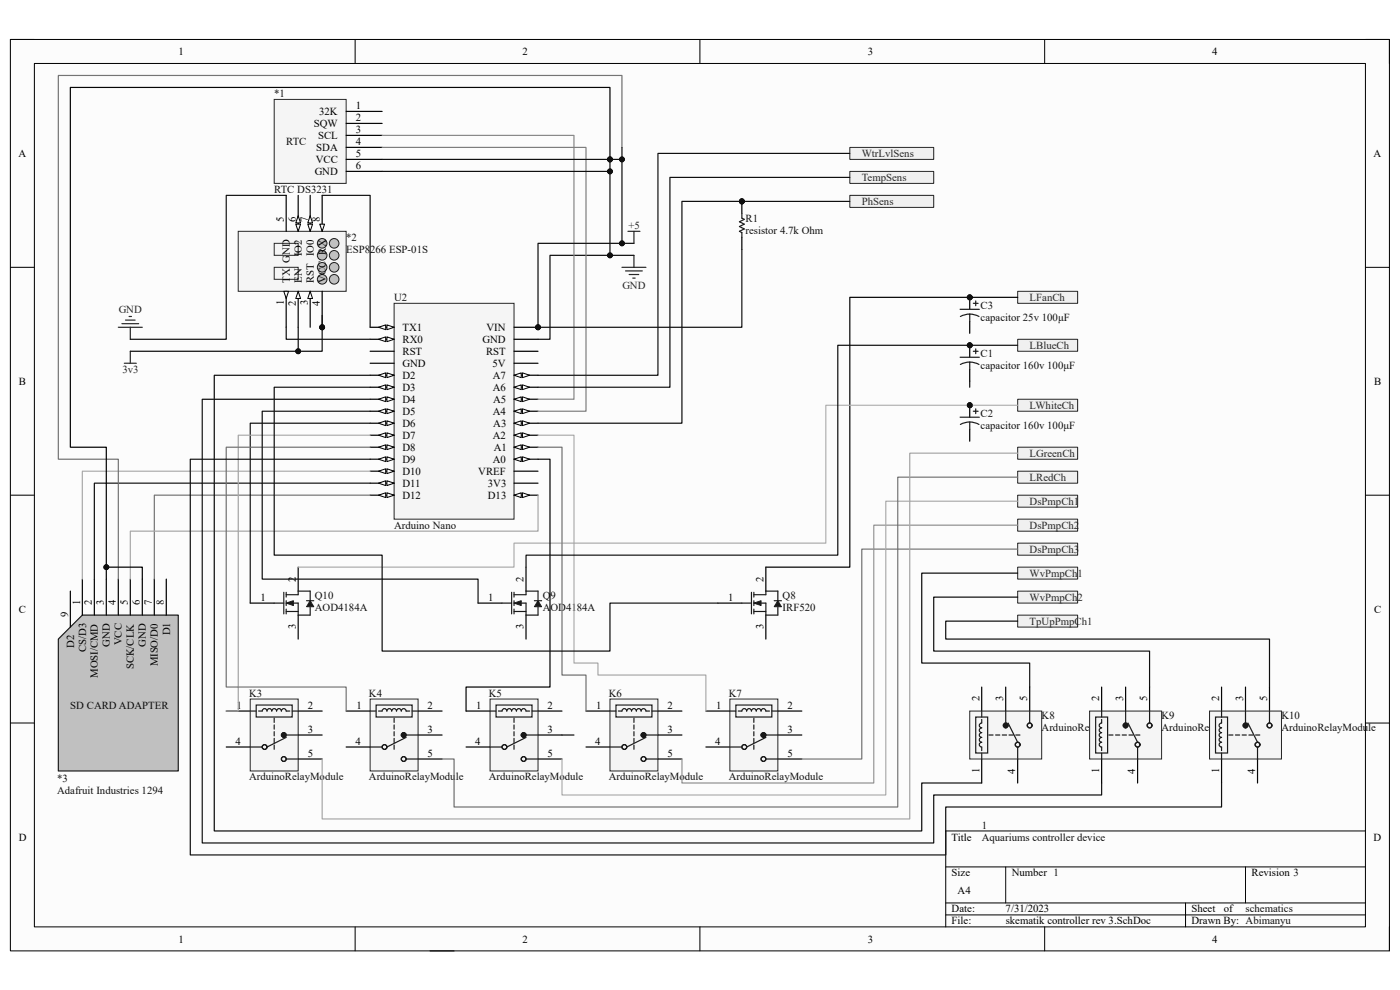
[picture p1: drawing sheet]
<svg xmlns="http://www.w3.org/2000/svg" width="297mm" height="210mm" viewBox="0 0 297 210" stroke-linecap="round" stroke-linejoin="round" font-family="sans-serif">
<defs><g id="words">
<g font-size="2.3">
<text x="37.9" y="11.7">1</text>
<text x="110.9" y="11.7">2</text>
<text x="184.1" y="11.7">3</text>
<text x="257.1" y="11.7">4</text>
<text x="75.5" y="23.1">1</text>
<text x="66.5" y="26.9">SQW</text>
<text x="67.5" y="29.5">SCL</text>
<text x="67.7" y="24.4">32K</text>
<text x="75.5" y="25.7">2</text>
<text x="75.5" y="28.2">3</text>
<text x="3.9" y="33.3">A</text>
<text x="67" y="34.6">VCC</text>
<text x="67.1" y="32">SDA</text>
<text x="75.5" y="30.7">4</text>
<text x="75.5" y="33.3">5</text>
<text x="75.5" y="35.9">6</text>
<text x="291.4" y="33.3">A</text>
<text x="66.8" y="37.1">GND</text>
<text x="60.2" y="47" transform="rotate(-90 60.2 47)">5</text>
<text x="62.8" y="47" transform="rotate(-90 62.8 47)">6</text>
<text x="65.3" y="47" transform="rotate(-90 65.3 47)">7</text>
<text x="67.9" y="47" transform="rotate(-90 67.9 47)">8</text>
<text x="61.5" y="55.8" transform="rotate(-90 61.5 55.8)">GND</text>
<text x="64" y="54.3" transform="rotate(-90 64 54.3)">IO2</text>
<text x="60.2" y="64.7" transform="rotate(-90 60.2 64.7)">1</text>
<text x="61.5" y="60" transform="rotate(-90 61.5 60)">TX</text>
<text x="62.8" y="64.9" transform="rotate(-90 62.8 64.9)">2</text>
<text x="64" y="60" transform="rotate(-90 64 60)">EN</text>
<text x="65.3" y="64.8" transform="rotate(-90 65.3 64.8)">3</text>
<text x="66.6" y="60" transform="rotate(-90 66.6 60)">RST IO0</text>
<text x="67.9" y="64.9" transform="rotate(-90 67.9 64.9)">4</text>
<text x="69.1" y="60" transform="rotate(-90 69.1 60)">VCC RX</text>
<text x="85.4" y="70.2">TX1</text>
<text x="103.2" y="70.2">VIN</text>
<text x="85.4" y="72.7">RX0</text>
<text x="85.4" y="75.3">RST</text>
<text x="85.4" y="77.8">GND</text>
<text x="102.4" y="72.7">GND</text>
<text x="103.1" y="75.3">RST</text>
<text x="104.5" y="77.8">5V</text>
<text x="4" y="81.6">B</text>
<text x="85.4" y="80.3">D2</text>
<text x="85.4" y="82.9">D3</text>
<text x="104.6" y="82.9">A6</text>
<text x="104.6" y="80.3">A7</text>
<text x="291.5" y="81.6">B</text>
<text x="85.4" y="85.4">D4</text>
<text x="85.4" y="88">D5</text>
<text x="104.5" y="88">A4</text>
<text x="104.6" y="85.4">A5</text>
<text x="85.4" y="90.6">D6</text>
<text x="85.4" y="93.1">D7</text>
<text x="85.4" y="95.6">D8</text>
<text x="104.6" y="93.1">A2</text>
<text x="104.6" y="90.6">A3</text>
<text x="104.7" y="95.6">A1</text>
<text x="85.4" y="98.2">D9</text>
<text x="85.4" y="100.7">D10</text>
<text x="101.5" y="100.7">VREF</text>
<text x="104.6" y="98.2">A0</text>
<text x="85.4" y="103.3">D11</text>
<text x="85.4" y="105.8">D12</text>
<text x="103.5" y="105.8">D13</text>
<text x="103.5" y="103.3">3V3</text>
<text x="62.8" y="123.4" transform="rotate(-90 62.8 123.4)">2</text>
<text x="111.1" y="123.4" transform="rotate(-90 111.1 123.4)">2</text>
<text x="162" y="123.4" transform="rotate(-90 162 123.4)">2</text>
<text x="4" y="130">C</text>
<text x="14.4" y="131" transform="rotate(-90 14.4 131)">9</text>
<text x="17" y="128.4" transform="rotate(-90 17 128.4)">1</text>
<text x="19.5" y="128.4" transform="rotate(-90 19.5 128.4)">2</text>
<text x="22.1" y="128.4" transform="rotate(-90 22.1 128.4)">3</text>
<text x="24.6" y="128.4" transform="rotate(-90 24.6 128.4)">4</text>
<text x="27.1" y="128.4" transform="rotate(-90 27.1 128.4)">5</text>
<text x="29.7" y="128.4" transform="rotate(-90 29.7 128.4)">6</text>
<text x="32.2" y="128.4" transform="rotate(-90 32.2 128.4)">7</text>
<text x="34.8" y="128.4" transform="rotate(-90 34.8 128.4)">8</text>
<text x="55.2" y="127.4">1</text>
<text x="103.6" y="127.4">1</text>
<text x="154.5" y="127.4">1</text>
<text x="291.5" y="130">C</text>
<text x="15.7" y="137.5" transform="rotate(-90 15.7 137.5)">D2</text>
<text x="23.3" y="137.2" transform="rotate(-90 23.3 137.2)">GND</text>
<text x="25.9" y="136.9" transform="rotate(-90 25.9 136.9)">VCC</text>
<text x="30.9" y="137.2" transform="rotate(-90 30.9 137.2)">GND</text>
<text x="36.1" y="134.8" transform="rotate(-90 36.1 134.8)">D1</text>
<text x="62.8" y="133.5" transform="rotate(-90 62.8 133.5)">3</text>
<text x="111.1" y="133.5" transform="rotate(-90 111.1 133.5)">3</text>
<text x="162" y="133.5" transform="rotate(-90 162 133.5)">3</text>
<text x="18.2" y="138.3" transform="rotate(-90 18.2 138.3)">CS/D3</text>
<text x="20.8" y="143.8" transform="rotate(-90 20.8 143.8)">MOSI/CMD</text>
<text x="28.4" y="142" transform="rotate(-90 28.4 142)">SCK/CLK</text>
<text x="33.5" y="141.4" transform="rotate(-90 33.5 141.4)">MISO/D0</text>
<text x="207.8" y="148.8" transform="rotate(-90 207.8 148.8)">2</text>
<text x="212.9" y="148.8" transform="rotate(-90 212.9 148.8)">3</text>
<text x="217.9" y="148.8" transform="rotate(-90 217.9 148.8)">5</text>
<text x="233.2" y="148.8" transform="rotate(-90 233.2 148.8)">2</text>
<text x="238.3" y="148.8" transform="rotate(-90 238.3 148.8)">3</text>
<text x="243.4" y="148.8" transform="rotate(-90 243.4 148.8)">5</text>
<text x="258.7" y="148.8" transform="rotate(-90 258.7 148.8)">2</text>
<text x="263.7" y="148.8" transform="rotate(-90 263.7 148.8)">3</text>
<text x="268.8" y="148.8" transform="rotate(-90 268.8 148.8)">5</text>
<text x="50.2" y="150.3">1</text>
<text x="65.3" y="150.3">2</text>
<text x="65.3" y="155.4">3</text>
<text x="75.6" y="150.3">1</text>
<text x="90.7" y="150.3">2</text>
<text x="90.7" y="155.4">3</text>
<text x="101" y="150.3">1</text>
<text x="116.2" y="150.3">2</text>
<text x="116.2" y="155.4">3</text>
<text x="126.5" y="150.3">1</text>
<text x="141.6" y="150.3">2</text>
<text x="141.6" y="155.4">3</text>
<text x="151.9" y="150.3">1</text>
<text x="167" y="150.3">2</text>
<text x="167" y="155.4">3</text>
<text x="50" y="157.9">4</text>
<text x="65.3" y="160.5">5</text>
<text x="75.4" y="157.9">4</text>
<text x="90.7" y="160.5">5</text>
<text x="100.8" y="157.9">4</text>
<text x="116.2" y="160.5">5</text>
<text x="126.3" y="157.9">4</text>
<text x="141.6" y="160.5">5</text>
<text x="151.7" y="157.9">4</text>
<text x="167" y="160.5">5</text>
<text x="207.8" y="163.9" transform="rotate(-90 207.8 163.9)">1</text>
<text x="215.4" y="164.1" transform="rotate(-90 215.4 164.1)">4</text>
<text x="233.2" y="163.9" transform="rotate(-90 233.2 163.9)">1</text>
<text x="240.8" y="164.1" transform="rotate(-90 240.8 164.1)">4</text>
<text x="258.7" y="163.9" transform="rotate(-90 258.7 163.9)">1</text>
<text x="266.3" y="164.1" transform="rotate(-90 266.3 164.1)">4</text>
<text x="4" y="178.3">D</text>
<text x="201.9" y="178.3">Title</text>
<text x="291.4" y="178.3">D</text>
<text x="201.9" y="185.9">Size</text>
<text x="214.6" y="185.9">Number 1</text>
<text x="265.5" y="185.9">Revision 3</text>
<text x="203.2" y="189.7">A4</text>
<text x="201.9" y="193.5">Date:</text>
<text x="201.9" y="196.1">File:</text>
<text x="213.3" y="193.5">7/31/2023</text>
<text x="213.4" y="196.1">skematik controller rev 3.SchDoc</text>
<text x="252.8" y="196.1">Drawn By: Abimanyu</text>
<text x="252.8" y="193.5">Sheet</text>
<text x="259.6" y="193.5">of</text>
<text x="37.9" y="199.9">1</text>
<text x="110.9" y="199.9">2</text>
<text x="184.1" y="199.9">3</text>
<text x="257.1" y="199.9">4</text>
</g>
<g font-size="2.3" fill="#0e0e0e">
<text x="58.2" y="20.6">*1</text>
<text x="60.7" y="30.7">RTC</text>
<text x="58.2" y="40.9">RTC DS3231</text>
<text x="158.2" y="47">R1</text>
<text x="73.4" y="51.1">*2</text>
<text x="73.4" y="53.6">ESP8266 ESP-01S</text>
<text x="158.2" y="49.6">resistor 4.7k Ohm</text>
<text x="83.6" y="63.8">U2</text>
<text x="208" y="65.6">C3</text>
<text x="208" y="68.2">capacitor 25v 100μF</text>
<text x="208" y="75.8">C1</text>
<text x="208" y="78.3">capacitor 160v 100μF</text>
<text x="208" y="88.5">C2</text>
<text x="208" y="91.1">capacitor 160v 100μF</text>
<text x="83.6" y="112.1">Arduino Nano</text>
<text x="66.8" y="127.2">Q10</text>
<text x="66.8" y="129.7">AOD4184A</text>
<text x="115.1" y="127.2">Q9</text>
<text x="115.1" y="129.7">AOD4184A</text>
<text x="166" y="127.2">Q8</text>
<text x="166" y="129.7">IRF520</text>
<text x="52.8" y="147.8">K3</text>
<text x="78.3" y="147.8">K4</text>
<text x="103.7" y="147.8">K5</text>
<text x="129.2" y="147.8">K6</text>
<text x="154.6" y="147.8">K7</text>
<text x="14.9" y="150.3">SD CARD ADAPTER</text>
<text x="221" y="152.6">K8</text>
<text x="221" y="155.2">ArduinoRelayModule</text>
<text x="246.4" y="152.6">K9</text>
<text x="246.4" y="155.2">ArduinoRelayModule</text>
<text x="271.9" y="152.6">K10</text>
<text x="271.9" y="155.2">ArduinoRelayModule</text>
<text x="12.1" y="165.8">*3</text>
<text x="52.8" y="165.6">ArduinoRelayModule</text>
<text x="78.3" y="165.6">ArduinoRelayModule</text>
<text x="103.7" y="165.6">ArduinoRelayModule</text>
<text x="129.2" y="165.6">ArduinoRelayModule</text>
<text x="154.6" y="165.6">ArduinoRelayModule</text>
<text x="12.1" y="168.4">Adafruit Industries 1294</text>
<text x="208.3" y="175.8">1</text>
<text x="208.3" y="178.3">Aquariums controller device</text>
<text x="264.2" y="193.5">schematics</text>
</g>
<g font-size="2.3" fill="#262626">
<text x="182.8" y="33.3">WtrLvlSens</text>
<text x="182.8" y="38.4">TempSens</text>
<text x="182.8" y="43.5">PhSens</text>
<text x="133.3" y="48.6">+5</text>
<text x="132" y="61.3">GND</text>
<text x="218.4" y="63.8">LFanCh</text>
<text x="25.2" y="66.4">GND</text>
<text x="218.4" y="74">LBlueCh</text>
<text x="26" y="79.1">3v3</text>
<text x="218.4" y="86.7">LWhiteCh</text>
<text x="218.4" y="102">LRedCh</text>
<text x="218.4" y="96.9">LGreenCh</text>
<text x="218.4" y="107.1">DsPmpCh1</text>
<text x="218.4" y="112.1">DsPmpCh2</text>
<text x="218.4" y="117.3">DsPmpCh3</text>
<text x="218.4" y="122.3">WvPmpCh1</text>
<text x="218.4" y="127.4">WvPmpCh2</text>
<text x="218.4" y="132.5">TpUpPmpCh1</text>
</g>
</g></defs>
<path d="M2.2 8.4h292.6v193.3h-292.6z" fill-rule="evenodd" fill="#fcfcfc"/>
<path d="M2.2 8.4h292.6v193.3h-292.6z" fill="none" stroke="#000" stroke-width=".21"/>
<path d="M7.3 13.5h282.4v183.1h-282.4z" fill-rule="evenodd" fill="#fcfcfc"/>
<g fill="none" stroke="#000" stroke-width=".21">
<path d="M2.2 8.4h5.1M7.3 13.5h282.4v183.1h-282.4zM75.3 8.4v5.1M148.5 8.4v5.1M221.6 8.4v5.1M289.7 8.4h5.1v5.1M2.2 56.7h5.1M289.7 56.7h5.1M2.2 105h5.1M289.7 105.1h5.1M2.2 153.4h5.1M289.7 153.4h5.1"/>
<path d="M289.7 176.3h-89.1v20.3M75.3 196.6v5.1M148.5 196.6v5.1M200.6 183.9h89.1M200.6 191.5h89.1M200.6 194.1h89.1M213.4 183.9v7.6M221.6 196.6v5.1M251.5 191.5v5.1M264.2 183.9v7.6M294.8 196.6v5.1"/>
</g>
<circle cx="114.1" cy="69.4" r=".51" fill="#0e0e0e"/>
<circle cx="114.1" cy="69.4" r=".51" fill="none" stroke="#0e0e0e" stroke-width=".21"/>
<path d="M83.6 64.3h25.5v45.8h-25.5z" fill-rule="evenodd" fill="#f5f5f5"/>
<path d="M83.6 64.3h25.5v45.8h-25.5z" fill="none" stroke="#262626" stroke-width=".21"/>
<path d="M78.5 69.4h5.1" fill="none" stroke="#000" stroke-width=".25"/>
<path d="M82.1 68.9l1.5 .5-1.5 .5z" fill="#fbfbfb"/>
<path d="M82.1 68.9l1.5 .5-1.5 .5z" fill="none" stroke="#000" stroke-width=".21"/>
<path d="M80.3 69.4l1.5-.5v1z" fill="#fbfbfb"/>
<path d="M80.3 69.4l1.5-.5v1z" fill="none" stroke="#000" stroke-width=".21"/>
<path d="M78.5 72h5.1" fill="none" stroke="#000" stroke-width=".25"/>
<path d="M82.1 71.5l1.5 .5-1.5 .5z" fill="#fbfbfb"/>
<path d="M82.1 71.5l1.5 .5-1.5 .5z" fill="none" stroke="#000" stroke-width=".21"/>
<path d="M80.3 72l1.5-.5v1z" fill="#fbfbfb"/>
<path d="M80.3 72l1.5-.5v1z" fill="none" stroke="#000" stroke-width=".21"/>
<path d="M78.5 74.5h5.1M78.5 77.1h5.1M78.5 79.6h5.1" fill="none" stroke="#000" stroke-width=".25"/>
<path d="M82.1 79.1l1.5 .5-1.5 .5z" fill="#fbfbfb"/>
<path d="M82.1 79.1l1.5 .5-1.5 .5z" fill="none" stroke="#000" stroke-width=".21"/>
<path d="M80.3 79.6l1.5-.5v1z" fill="#fbfbfb"/>
<path d="M80.3 79.6l1.5-.5v1z" fill="none" stroke="#000" stroke-width=".21"/>
<path d="M78.5 82.1h5.1" fill="none" stroke="#000" stroke-width=".25"/>
<path d="M82.1 81.6l1.5 .5-1.5 .6z" fill="#fbfbfb"/>
<path d="M82.1 81.6l1.5 .5-1.5 .6z" fill="none" stroke="#000" stroke-width=".21"/>
<path d="M80.3 82.1l1.5-.5v1.1z" fill="#fbfbfb"/>
<path d="M80.3 82.1l1.5-.5v1.1z" fill="none" stroke="#000" stroke-width=".21"/>
<path d="M78.5 84.7h5.1" fill="none" stroke="#000" stroke-width=".25"/>
<path d="M82.1 84.2l1.5 .5-1.5 .5z" fill="#fbfbfb"/>
<path d="M82.1 84.2l1.5 .5-1.5 .5z" fill="none" stroke="#000" stroke-width=".21"/>
<path d="M80.3 84.7l1.5-.5v1z" fill="#fbfbfb"/>
<path d="M80.3 84.7l1.5-.5v1z" fill="none" stroke="#000" stroke-width=".21"/>
<path d="M78.5 87.2h5.1" fill="none" stroke="#000" stroke-width=".25"/>
<path d="M82.1 86.7l1.5 .5-1.5 .5z" fill="#fbfbfb"/>
<path d="M82.1 86.7l1.5 .5-1.5 .5z" fill="none" stroke="#000" stroke-width=".21"/>
<path d="M80.3 87.2l1.5-.5v1z" fill="#fbfbfb"/>
<path d="M80.3 87.2l1.5-.5v1z" fill="none" stroke="#000" stroke-width=".21"/>
<path d="M78.5 89.8h5.1" fill="none" stroke="#000" stroke-width=".25"/>
<path d="M82.1 89.3l1.5 .5-1.5 .5z" fill="#fbfbfb"/>
<path d="M82.1 89.3l1.5 .5-1.5 .5z" fill="none" stroke="#000" stroke-width=".21"/>
<path d="M80.3 89.8l1.5-.5v1z" fill="#fbfbfb"/>
<path d="M80.3 89.8l1.5-.5v1z" fill="none" stroke="#000" stroke-width=".21"/>
<path d="M78.5 92.3h5.1" fill="none" stroke="#000" stroke-width=".25"/>
<path d="M82.1 91.8l1.5 .5-1.5 .5z" fill="#fbfbfb"/>
<path d="M82.1 91.8l1.5 .5-1.5 .5z" fill="none" stroke="#000" stroke-width=".21"/>
<path d="M80.3 92.3l1.5-.5v1z" fill="#fbfbfb"/>
<path d="M80.3 92.3l1.5-.5v1z" fill="none" stroke="#000" stroke-width=".21"/>
<path d="M78.5 94.9h5.1" fill="none" stroke="#000" stroke-width=".25"/>
<path d="M82.1 94.4l1.5 .5-1.5 .5z" fill="#fbfbfb"/>
<path d="M82.1 94.4l1.5 .5-1.5 .5z" fill="none" stroke="#000" stroke-width=".21"/>
<path d="M80.3 94.9l1.5-.5v1z" fill="#fbfbfb"/>
<path d="M80.3 94.9l1.5-.5v1z" fill="none" stroke="#000" stroke-width=".21"/>
<path d="M78.5 97.4h5.1" fill="none" stroke="#000" stroke-width=".25"/>
<path d="M82.1 96.9l1.5 .5-1.5 .5z" fill="#fbfbfb"/>
<path d="M82.1 96.9l1.5 .5-1.5 .5z" fill="none" stroke="#000" stroke-width=".21"/>
<path d="M80.3 97.4l1.5-.5v1z" fill="#fbfbfb"/>
<path d="M80.3 97.4l1.5-.5v1z" fill="none" stroke="#000" stroke-width=".21"/>
<path d="M78.5 100h5.1" fill="none" stroke="#000" stroke-width=".25"/>
<path d="M82.1 99.4l1.5 .6-1.5 .5z" fill="#fbfbfb"/>
<path d="M82.1 99.4l1.5 .6-1.5 .5z" fill="none" stroke="#000" stroke-width=".21"/>
<path d="M80.3 100l1.5-.6v1.1z" fill="#fbfbfb"/>
<path d="M80.3 100l1.5-.6v1.1z" fill="none" stroke="#000" stroke-width=".21"/>
<path d="M78.5 102.5h5.1" fill="none" stroke="#000" stroke-width=".25"/>
<path d="M82.1 102l1.5 .5-1.5 .5z" fill="#fbfbfb"/>
<path d="M82.1 102l1.5 .5-1.5 .5z" fill="none" stroke="#000" stroke-width=".21"/>
<path d="M80.3 102.5l1.5-.5v1z" fill="#fbfbfb"/>
<path d="M80.3 102.5l1.5-.5v1z" fill="none" stroke="#000" stroke-width=".21"/>
<path d="M78.5 105h5.1" fill="none" stroke="#000" stroke-width=".25"/>
<path d="M82.1 104.5l1.5 .5-1.5 .6z" fill="#fbfbfb"/>
<path d="M82.1 104.5l1.5 .5-1.5 .6z" fill="none" stroke="#000" stroke-width=".21"/>
<path d="M80.3 105l1.5-.5v1.1z" fill="#fbfbfb"/>
<path d="M80.3 105l1.5-.5v1.1z" fill="none" stroke="#000" stroke-width=".21"/>
<path d="M109.1 105h5" fill="none" stroke="#000" stroke-width=".25"/>
<path d="M109.1 105l1.5-.5v1.1z" fill="#fbfbfb"/>
<path d="M109.1 105l1.5-.5v1.1z" fill="none" stroke="#000" stroke-width=".21"/>
<path d="M110.8 104.5l1.6 .5-1.6 .6z" fill="#fbfbfb"/>
<path d="M110.8 104.5l1.6 .5-1.6 .6z" fill="none" stroke="#000" stroke-width=".21"/>
<path d="M109.1 100h5M109.1 97.4h5M109.1 102.5h5" fill="none" stroke="#000" stroke-width=".25"/>
<path d="M109.1 97.4l1.5-.5v1z" fill="#fbfbfb"/>
<path d="M109.1 97.4l1.5-.5v1z" fill="none" stroke="#000" stroke-width=".21"/>
<path d="M110.8 96.9l1.6 .5-1.6 .5z" fill="#fbfbfb"/>
<path d="M110.8 96.9l1.6 .5-1.6 .5z" fill="none" stroke="#000" stroke-width=".21"/>
<path d="M109.1 94.9h5" fill="none" stroke="#000" stroke-width=".25"/>
<path d="M109.1 94.9l1.5-.5v1z" fill="#fbfbfb"/>
<path d="M109.1 94.9l1.5-.5v1z" fill="none" stroke="#000" stroke-width=".21"/>
<path d="M110.8 94.4l1.6 .5-1.6 .5z" fill="#fbfbfb"/>
<path d="M110.8 94.4l1.6 .5-1.6 .5z" fill="none" stroke="#000" stroke-width=".21"/>
<path d="M109.1 92.3h5" fill="none" stroke="#000" stroke-width=".25"/>
<path d="M109.1 92.3l1.5-.5v1z" fill="#fbfbfb"/>
<path d="M109.1 92.3l1.5-.5v1z" fill="none" stroke="#000" stroke-width=".21"/>
<path d="M110.8 91.8l1.6 .5-1.6 .5z" fill="#fbfbfb"/>
<path d="M110.8 91.8l1.6 .5-1.6 .5z" fill="none" stroke="#000" stroke-width=".21"/>
<path d="M109.1 89.8h5" fill="none" stroke="#000" stroke-width=".25"/>
<path d="M109.1 89.8l1.5-.5v1z" fill="#fbfbfb"/>
<path d="M109.1 89.8l1.5-.5v1z" fill="none" stroke="#000" stroke-width=".21"/>
<path d="M110.8 89.3l1.6 .5-1.6 .5z" fill="#fbfbfb"/>
<path d="M110.8 89.3l1.6 .5-1.6 .5z" fill="none" stroke="#000" stroke-width=".21"/>
<path d="M109.1 87.2h5" fill="none" stroke="#000" stroke-width=".25"/>
<path d="M109.1 87.2l1.5-.5v1z" fill="#fbfbfb"/>
<path d="M109.1 87.2l1.5-.5v1z" fill="none" stroke="#000" stroke-width=".21"/>
<path d="M110.8 86.7l1.6 .5-1.6 .5z" fill="#fbfbfb"/>
<path d="M110.8 86.7l1.6 .5-1.6 .5z" fill="none" stroke="#000" stroke-width=".21"/>
<path d="M109.1 84.7h5" fill="none" stroke="#000" stroke-width=".25"/>
<path d="M109.1 84.7l1.5-.5v1z" fill="#fbfbfb"/>
<path d="M109.1 84.7l1.5-.5v1z" fill="none" stroke="#000" stroke-width=".21"/>
<path d="M110.8 84.2l1.6 .5-1.6 .5z" fill="#fbfbfb"/>
<path d="M110.8 84.2l1.6 .5-1.6 .5z" fill="none" stroke="#000" stroke-width=".21"/>
<path d="M109.1 82.1h5" fill="none" stroke="#000" stroke-width=".25"/>
<path d="M109.1 82.1l1.5-.5v1.1z" fill="#fbfbfb"/>
<path d="M109.1 82.1l1.5-.5v1.1z" fill="none" stroke="#000" stroke-width=".21"/>
<path d="M110.8 81.6l1.6 .5-1.6 .6z" fill="#fbfbfb"/>
<path d="M110.8 81.6l1.6 .5-1.6 .6z" fill="none" stroke="#000" stroke-width=".21"/>
<path d="M109.1 79.6h5" fill="none" stroke="#000" stroke-width=".25"/>
<path d="M109.1 79.6l1.5-.5v1z" fill="#fbfbfb"/>
<path d="M109.1 79.6l1.5-.5v1z" fill="none" stroke="#000" stroke-width=".21"/>
<path d="M110.8 79.1l1.6 .5-1.6 .5z" fill="#fbfbfb"/>
<path d="M110.8 79.1l1.6 .5-1.6 .5z" fill="none" stroke="#000" stroke-width=".21"/>
<path d="M109.1 77.1h5M109.1 74.5h5M109.1 72h5M109.1 69.4h5" fill="none" stroke="#000" stroke-width=".25"/>
<circle cx="114.1" cy="69.4" r=".51" fill="#0e0e0e"/>
<circle cx="114.1" cy="69.4" r=".51" fill="none" stroke="#0e0e0e" stroke-width=".21"/>
<circle cx="68.3" cy="69.4" r=".51" fill="#0e0e0e"/>
<circle cx="68.3" cy="69.4" r=".51" fill="none" stroke="#0e0e0e" stroke-width=".21"/>
<path d="M50.5 49.1h22.9v12.7h-22.9z" fill-rule="evenodd" fill="#f5f5f5"/>
<path d="M50.5 49.1h22.9v12.7h-22.9z" fill="none" stroke="#262626" stroke-width=".21"/>
<circle cx="70.9" cy="59.3" r="1.02" fill="#c0c0c0"/>
<circle cx="70.9" cy="59.3" r="1.02" fill="none" stroke="#1c1c1c" stroke-width=".21"/>
<circle cx="70.9" cy="56.7" r="1.02" fill="#c0c0c0"/>
<circle cx="70.9" cy="56.7" r="1.02" fill="none" stroke="#1c1c1c" stroke-width=".21"/>
<circle cx="70.9" cy="54.2" r="1.02" fill="#c0c0c0"/>
<circle cx="70.9" cy="54.2" r="1.02" fill="none" stroke="#1c1c1c" stroke-width=".21"/>
<circle cx="70.9" cy="51.6" r="1.02" fill="#c0c0c0"/>
<circle cx="70.9" cy="51.6" r="1.02" fill="none" stroke="#1c1c1c" stroke-width=".21"/>
<circle cx="68.3" cy="59.3" r="1.02" fill="#c0c0c0"/>
<circle cx="68.3" cy="59.3" r="1.02" fill="none" stroke="#1c1c1c" stroke-width=".21"/>
<circle cx="68.3" cy="56.7" r="1.02" fill="#c0c0c0"/>
<circle cx="68.3" cy="56.7" r="1.02" fill="none" stroke="#1c1c1c" stroke-width=".21"/>
<circle cx="68.3" cy="54.2" r="1.02" fill="#c0c0c0"/>
<circle cx="68.3" cy="54.2" r="1.02" fill="none" stroke="#1c1c1c" stroke-width=".21"/>
<circle cx="68.3" cy="51.6" r="1.02" fill="#c0c0c0"/>
<circle cx="68.3" cy="51.6" r="1.02" fill="none" stroke="#1c1c1c" stroke-width=".21"/>
<path d="M58.2 56.7h5.1v2.6h-5.1z" fill-rule="evenodd" fill="#f5f5f5"/>
<path d="M58.2 56.7h5.1v2.6h-5.1z" fill="none" stroke="#262626" stroke-width=".21"/>
<path d="M58.2 51.6h5.1v2.6h-5.1z" fill-rule="evenodd" fill="#f5f5f5"/>
<path d="M58.2 51.6h5.1v2.6h-5.1z" fill="none" stroke="#262626" stroke-width=".21"/>
<path d="M68.3 41.4v7.7" fill="none" stroke="#000" stroke-width=".25"/>
<path d="M67.8 47.5h1.1l-.6 1.6z" fill="#fbfbfb"/>
<path d="M67.8 47.5h1.1l-.6 1.6z" fill="none" stroke="#000" stroke-width=".21"/>
<path d="M65.8 61.8v7.6" fill="none" stroke="#000" stroke-width=".25"/>
<path d="M65.8 61.8l.5 1.5h-1z" fill="#fbfbfb"/>
<path d="M65.8 61.8l.5 1.5h-1z" fill="none" stroke="#000" stroke-width=".21"/>
<path d="M63.3 61.8v7.6" fill="none" stroke="#000" stroke-width=".25"/>
<path d="M63.3 61.8l.5 1.5h-1.1z" fill="#fbfbfb"/>
<path d="M63.3 61.8l.5 1.5h-1.1z" fill="none" stroke="#000" stroke-width=".21"/>
<path d="M60.7 61.8v7.6" fill="none" stroke="#000" stroke-width=".25"/>
<path d="M60.2 61.8h1l-.5 1.5z" fill="#fbfbfb"/>
<path d="M60.2 61.8h1l-.5 1.5z" fill="none" stroke="#000" stroke-width=".21"/>
<path d="M65.8 41.4v7.7" fill="none" stroke="#000" stroke-width=".25"/>
<path d="M65.3 47.5h1l-.5 1.6z" fill="#fbfbfb"/>
<path d="M65.3 47.5h1l-.5 1.6z" fill="none" stroke="#000" stroke-width=".21"/>
<path d="M65.8 45.8l.5 1.5h-1z" fill="#fbfbfb"/>
<path d="M65.8 45.8l.5 1.5h-1z" fill="none" stroke="#000" stroke-width=".21"/>
<path d="M63.3 41.4v7.7" fill="none" stroke="#000" stroke-width=".25"/>
<path d="M62.7 47.5h1.1l-.5 1.6z" fill="#fbfbfb"/>
<path d="M62.7 47.5h1.1l-.5 1.6z" fill="none" stroke="#000" stroke-width=".21"/>
<path d="M63.3 45.8l.5 1.5h-1.1z" fill="#fbfbfb"/>
<path d="M63.3 45.8l.5 1.5h-1.1z" fill="none" stroke="#000" stroke-width=".21"/>
<path d="M60.7 41.4v7.7M68.3 61.8v7.6" fill="none" stroke="#000" stroke-width=".25"/>
<circle cx="68.3" cy="69.4" r=".51" fill="#0e0e0e"/>
<circle cx="68.3" cy="69.4" r=".51" fill="none" stroke="#0e0e0e" stroke-width=".21"/>
<path d="M58.2 21.1h15.2v17.8h-15.2z" fill-rule="evenodd" fill="#f5f5f5"/>
<path d="M58.2 21.1h15.2v17.8h-15.2z" fill="none" stroke="#262626" stroke-width=".21"/>
<path d="M73.4 23.6h7.7M73.4 26.2h7.7M73.4 28.7h7.7M73.4 31.3h7.7M73.4 33.8h7.7M73.4 36.4h7.7" fill="none" stroke="#000" stroke-width=".25"/>
<g fill="none" stroke="#262626" stroke-width=".25">
<path d="M131.9 56.7h5.1M132.7 57.5h3.6M133.2 49.1h2.6M133.5 58.2h2M134.2 59h.5M134.5 49.1v2.5M134.5 54.2v2.5M25.1 69.4h5.1M25.9 68.7h3.5M26.4 77.1h2.5M26.6 67.9h2.1M27.4 67.1h.5"/>
<path d="M27.6 69.4v2.6M27.6 74.5v2.6"/>
</g>
<path d="M215.9 72h12.7v2.5h-12.7z" fill-rule="evenodd" fill="#f0f0f0"/>
<path d="M215.9 72h12.7v2.5h-12.7z" fill="none" stroke="#262626" stroke-width=".21"/>
<path d="M215.9 100h12.7v2.5h-12.7z" fill-rule="evenodd" fill="#f0f0f0"/>
<path d="M215.9 100h12.7v2.5h-12.7z" fill="none" stroke="#262626" stroke-width=".21"/>
<path d="M215.9 94.9h12.7v2.5h-12.7z" fill-rule="evenodd" fill="#f0f0f0"/>
<path d="M215.9 94.9h12.7v2.5h-12.7z" fill="none" stroke="#262626" stroke-width=".21"/>
<path d="M215.9 84.7h12.7v2.5h-12.7z" fill-rule="evenodd" fill="#f0f0f0"/>
<path d="M215.9 84.7h12.7v2.5h-12.7z" fill="none" stroke="#262626" stroke-width=".21"/>
<path d="M215.9 105.1h12.7v2.5h-12.7z" fill-rule="evenodd" fill="#f0f0f0"/>
<path d="M215.9 105.1h12.7v2.5h-12.7z" fill="none" stroke="#262626" stroke-width=".21"/>
<path d="M215.9 110.1h12.7v2.6h-12.7z" fill-rule="evenodd" fill="#f0f0f0"/>
<path d="M215.9 110.1h12.7v2.6h-12.7z" fill="none" stroke="#262626" stroke-width=".21"/>
<path d="M215.9 115.2h12.7v2.6h-12.7z" fill-rule="evenodd" fill="#f0f0f0"/>
<path d="M215.9 115.2h12.7v2.6h-12.7z" fill="none" stroke="#262626" stroke-width=".21"/>
<path d="M215.9 120.3h12.7v2.6h-12.7z" fill-rule="evenodd" fill="#f0f0f0"/>
<path d="M215.9 120.3h12.7v2.6h-12.7z" fill="none" stroke="#262626" stroke-width=".21"/>
<path d="M215.9 125.4h12.7v2.5h-12.7z" fill-rule="evenodd" fill="#f0f0f0"/>
<path d="M215.9 125.4h12.7v2.5h-12.7z" fill="none" stroke="#262626" stroke-width=".21"/>
<path d="M215.9 61.8h12.7v2.5h-12.7z" fill-rule="evenodd" fill="#f0f0f0"/>
<path d="M215.9 61.8h12.7v2.5h-12.7z" fill="none" stroke="#262626" stroke-width=".21"/>
<path d="M215.9 130.5h12.7v2.5h-12.7z" fill-rule="evenodd" fill="#f0f0f0"/>
<path d="M215.9 130.5h12.7v2.5h-12.7z" fill="none" stroke="#262626" stroke-width=".21"/>
<path d="M180.3 31.3h17.8v2.5h-17.8z" fill-rule="evenodd" fill="#f0f0f0"/>
<path d="M180.3 31.3h17.8v2.5h-17.8z" fill="none" stroke="#262626" stroke-width=".21"/>
<path d="M180.3 41.4h17.8v2.6h-17.8z" fill-rule="evenodd" fill="#f0f0f0"/>
<path d="M180.3 41.4h17.8v2.6h-17.8z" fill="none" stroke="#262626" stroke-width=".21"/>
<path d="M180.3 36.4h17.8v2.5h-17.8z" fill-rule="evenodd" fill="#f0f0f0"/>
<path d="M180.3 36.4h17.8v2.5h-17.8z" fill="none" stroke="#262626" stroke-width=".21"/>
<path d="M53.1 127.9h5.1M63.3 120.3v5.1M63.3 130.5v5.1" fill="none" stroke="#000" stroke-width=".25"/>
<path d="M58.2 127.9h2M60.2 125.7v4.5M60.7 126.2h2.6M60.7 127.9h2.6v2.6M60.7 129.7h2.6M60.7 125.7v1M60.7 127.4v1M60.7 129.2v1" fill="none" stroke="#1c1c1c" stroke-width=".25"/>
<path d="M60.7 127.9l1.5-.5v1z" fill="#1c1c1c"/>
<path d="M60.7 127.9l1.5-.5v1z" fill="none" stroke="#1c1c1c" stroke-width=".21"/>
<path d="M63.3 126.2v-.8h2.5v2M65.8 128.7v1.8h-2.5" fill="none" stroke="#1c1c1c" stroke-width=".25"/>
<path d="M65.8 127.4l.8 1.3h-1.6z" fill="#1c1c1c"/>
<path d="M65.8 127.4l.8 1.3h-1.6z" fill="none" stroke="#1c1c1c" stroke-width=".21"/>
<path d="M65 127.4h1.6" fill="none" stroke="#1c1c1c" stroke-width=".25"/>
<path d="M48 150.8h5.1M48 158.5h5.1M63.3 150.8h5M63.3 155.9h5M63.3 161h5" fill="none" stroke="#000" stroke-width=".25"/>
<path d="M53.1 148.3h10.2v15.3h-10.2z" fill-rule="evenodd" fill="#f5f5f5"/>
<path d="M53.1 148.3h10.2v15.3h-10.2z" fill="none" stroke="#262626" stroke-width=".21"/>
<g fill="none" stroke="#1c1c1c" stroke-width=".25">
<path d="M53.1 150.8h1.3M53.1 158.5h2.5M54.4 149.6h7.6v2.5h-7.6zM54.9 150.8h.7a.51 .51 0 0 1 .5-.5 .51 .51 0 0 1 .5 .5 .51 .51 0 0 1 .6-.5 .51 .51 0 0 1 .5 .5 .51 .51 0 0 1 .5-.5 .51 .51 0 0 1 .5 .5 .51 .51 0 0 1 .5-.5 .51 .51 0 0 1 .5 .5 .51 .51 0 0 1 .5-.5 .51 .51 0 0 1 .5 .5h.8M58.2 152.4v.9M58.2 153.8v.9M58.2 155.2v.9M58.2 156.6v.9M58.2 158.1v.9M60.7 155.9h2.6M60.7 156.4l-4.1 2.1M62 150.8h1.3"/>
<path d="M60.7 161h2.6"/>
<circle cx="56.1" cy="158.5" r=".51"/>
<circle cx="60.2" cy="155.9" r=".51"/>
<circle cx="60.2" cy="161" r=".51"/>
</g>
<circle cx="60.2" cy="155.9" r=".51" fill="#1c1c1c"/>
<circle cx="60.2" cy="155.9" r=".51" fill="none" stroke="#1c1c1c" stroke-width=".21"/>
<path d="M152.3 127.9h5.1M162.5 120.3v5.1M162.5 130.5v5.1" fill="none" stroke="#000" stroke-width=".25"/>
<path d="M157.4 127.9h2M159.4 125.7v4.5M159.9 126.2h2.6v-.8h2.5v2M159.9 127.9h2.6v2.6h2.5v-1.8M159.9 129.7h2.6M159.9 125.7v1M159.9 127.4v1M159.9 129.2v1" fill="none" stroke="#1c1c1c" stroke-width=".25"/>
<path d="M165 127.4l.8 1.3h-1.5z" fill="#1c1c1c"/>
<path d="M165 127.4l.8 1.3h-1.5z" fill="none" stroke="#1c1c1c" stroke-width=".21"/>
<path d="M164.3 127.4h1.5" fill="none" stroke="#1c1c1c" stroke-width=".25"/>
<path d="M159.9 127.9l1.6-.5v1z" fill="#1c1c1c"/>
<path d="M159.9 127.9l1.6-.5v1z" fill="none" stroke="#1c1c1c" stroke-width=".21"/>
<path d="M12.4 135.6l5.1-5.1h20.3v33.1h-25.4z" fill-rule="evenodd" fill="#c0c0c0"/>
<path d="M12.4 135.6l5.1-5.1h20.3v33.1h-25.4z" fill="none" stroke="#1c1c1c" stroke-width=".25"/>
<g fill="none" stroke="#000" stroke-width=".25">
<path d="M14.9 125.4v7.6M17.5 122.9v7.6M20 122.9v7.6M22.6 122.9v7.6M25.1 122.9v7.6M27.6 122.9v7.6M30.2 122.9v7.6M32.7 122.9v7.6M35.3 122.9v7.6M73.4 150.8h5.1M73.4 158.5h5.1M88.7 150.8h5.1"/>
<path d="M88.7 155.9h5.1M88.7 161h5.1"/>
</g>
<path d="M78.5 148.3h10.2v15.3h-10.2z" fill-rule="evenodd" fill="#f5f5f5"/>
<path d="M78.5 148.3h10.2v15.3h-10.2z" fill="none" stroke="#262626" stroke-width=".21"/>
<g fill="none" stroke="#1c1c1c" stroke-width=".25">
<path d="M78.5 150.8h1.3M78.5 158.5h2.6M79.8 149.6h7.6v2.5h-7.6zM80.3 150.8h.8a.51 .51 0 0 1 .5-.5 .51 .51 0 0 1 .5 .5 .51 .51 0 0 1 .5-.5 .51 .51 0 0 1 .5 .5 .51 .51 0 0 1 .5-.5 .51 .51 0 0 1 .5 .5 .51 .51 0 0 1 .5-.5 .51 .51 0 0 1 .5 .5 .51 .51 0 0 1 .5-.5 .51 .51 0 0 1 .6 .5h.7M83.6 152.4v.9M83.6 153.8v.9M83.6 155.2v.9M83.6 156.6v.9M83.6 158.1v.9M86.2 155.9h2.5M86.2 156.4l-4.1 2.1M87.4 150.8h1.3"/>
<path d="M86.2 161h2.5"/>
<circle cx="81.6" cy="158.5" r=".51"/>
<circle cx="85.6" cy="155.9" r=".51"/>
<circle cx="85.6" cy="161" r=".51"/>
</g>
<circle cx="85.6" cy="155.9" r=".51" fill="#1c1c1c"/>
<circle cx="85.6" cy="155.9" r=".51" fill="none" stroke="#1c1c1c" stroke-width=".21"/>
<path d="M98.9 150.8h5.1M98.9 158.5h5.1M114.1 150.8h5.1M114.1 155.9h5.1M114.1 161h5.1" fill="none" stroke="#000" stroke-width=".25"/>
<path d="M104 148.3h10.1v15.3h-10.1z" fill-rule="evenodd" fill="#f5f5f5"/>
<path d="M104 148.3h10.1v15.3h-10.1z" fill="none" stroke="#262626" stroke-width=".21"/>
<g fill="none" stroke="#1c1c1c" stroke-width=".25">
<path d="M104 150.8h1.2M104 158.5h2.5M105.2 149.6h7.7v2.5h-7.7zM105.7 150.8h.8a.51 .51 0 0 1 .5-.5 .51 .51 0 0 1 .5 .5 .51 .51 0 0 1 .5-.5 .51 .51 0 0 1 .5 .5 .51 .51 0 0 1 .6-.5 .51 .51 0 0 1 .5 .5 .51 .51 0 0 1 .5-.5 .51 .51 0 0 1 .5 .5 .51 .51 0 0 1 .5-.5 .51 .51 0 0 1 .5 .5h.8M109.1 152.4v.9M109.1 153.8v.9M109.1 155.2v.9M109.1 156.6v.9M109.1 158.1v.9M111.6 155.9h2.5M111.6 156.4l-4.1 2.1M112.9 150.8h1.2"/>
<path d="M111.6 161h2.5"/>
<circle cx="107" cy="158.5" r=".51"/>
<circle cx="111.1" cy="155.9" r=".51"/>
<circle cx="111.1" cy="161" r=".51"/>
</g>
<circle cx="111.1" cy="155.9" r=".51" fill="#1c1c1c"/>
<circle cx="111.1" cy="155.9" r=".51" fill="none" stroke="#1c1c1c" stroke-width=".21"/>
<path d="M124.3 150.8h5.1M124.3 158.5h5.1M139.6 150.8h5.1M139.6 155.9h5.1M139.6 161h5.1" fill="none" stroke="#000" stroke-width=".25"/>
<path d="M129.4 148.3h10.2v15.3h-10.2z" fill-rule="evenodd" fill="#f5f5f5"/>
<path d="M129.4 148.3h10.2v15.3h-10.2z" fill="none" stroke="#262626" stroke-width=".21"/>
<g fill="none" stroke="#1c1c1c" stroke-width=".25">
<path d="M129.4 150.8h1.3M129.4 158.5h2.5M130.7 149.6h7.6v2.5h-7.6zM131.2 150.8h.7a.51 .51 0 0 1 .6-.5 .51 .51 0 0 1 .5 .5 .51 .51 0 0 1 .5-.5 .51 .51 0 0 1 .5 .5 .51 .51 0 0 1 .5-.5 .51 .51 0 0 1 .5 .5 .51 .51 0 0 1 .5-.5 .51 .51 0 0 1 .5 .5 .51 .51 0 0 1 .5-.5 .51 .51 0 0 1 .5 .5h.8M134.5 152.4v.9M134.5 153.8v.9M134.5 155.2v.9M134.5 156.6v.9M134.5 158.1v.9M137 155.9h2.6M137 156.4l-4 2.1M138.3 150.8h1.3"/>
<path d="M137 161h2.6"/>
<circle cx="132.5" cy="158.5" r=".51"/>
<circle cx="136.5" cy="155.9" r=".51"/>
<circle cx="136.5" cy="161" r=".51"/>
</g>
<circle cx="136.5" cy="155.9" r=".51" fill="#1c1c1c"/>
<circle cx="136.5" cy="155.9" r=".51" fill="none" stroke="#1c1c1c" stroke-width=".21"/>
<path d="M149.8 150.8h5M149.8 158.5h5M165 150.8h5.1M165 155.9h5.1M165 161h5.1" fill="none" stroke="#000" stroke-width=".25"/>
<path d="M154.8 148.3h10.2v15.3h-10.2z" fill-rule="evenodd" fill="#f5f5f5"/>
<path d="M154.8 148.3h10.2v15.3h-10.2z" fill="none" stroke="#262626" stroke-width=".21"/>
<g fill="none" stroke="#1c1c1c" stroke-width=".25">
<path d="M154.8 150.8h1.3M154.8 158.5h2.6M156.1 149.6h7.6v2.5h-7.6zM156.6 150.8h.8M157.4 150.8a.51 .51 0 0 1 .5-.5 .51 .51 0 0 1 .5 .5 .51 .51 0 0 1 .5-.5 .51 .51 0 0 1 .5 .5 .51 .51 0 0 1 .5-.5 .51 .51 0 0 1 .5 .5 .51 .51 0 0 1 .6-.5 .51 .51 0 0 1 .5 .5 .51 .51 0 0 1 .5-.5 .51 .51 0 0 1 .5 .5h.7M159.9 152.4v.9M159.9 153.8v.9M159.9 155.2v.9M159.9 156.6v.9M159.9 158.1v.9M162.5 155.9h2.5M162.5 156.4l-4.1 2.1"/>
<path d="M163.7 150.8h1.3M162.5 161h2.5"/>
<circle cx="157.9" cy="158.5" r=".51"/>
<circle cx="162" cy="155.9" r=".51"/>
<circle cx="162" cy="161" r=".51"/>
</g>
<circle cx="162" cy="155.9" r=".51" fill="#1c1c1c"/>
<circle cx="162" cy="155.9" r=".51" fill="none" stroke="#1c1c1c" stroke-width=".21"/>
<path d="M101.4 127.9h5.1M111.6 120.3v5.1M111.6 130.5v5.1" fill="none" stroke="#000" stroke-width=".25"/>
<path d="M106.5 127.9h2M108.5 125.7v4.5M109.1 126.2h2.5M109.1 127.9h2.5v2.6M109.1 129.7h2.5M109.1 125.7v1M109.1 127.4v1M109.1 129.2v1" fill="none" stroke="#1c1c1c" stroke-width=".25"/>
<path d="M109.1 127.9l1.5-.5v1z" fill="#1c1c1c"/>
<path d="M109.1 127.9l1.5-.5v1z" fill="none" stroke="#1c1c1c" stroke-width=".21"/>
<path d="M111.6 126.2v-.8h2.5v2M114.1 128.7v1.8h-2.5" fill="none" stroke="#1c1c1c" stroke-width=".25"/>
<path d="M114.1 127.4l.8 1.3h-1.5z" fill="#1c1c1c"/>
<path d="M114.1 127.4l.8 1.3h-1.5z" fill="none" stroke="#1c1c1c" stroke-width=".21"/>
<path d="M113.4 127.4h1.5" fill="none" stroke="#1c1c1c" stroke-width=".25"/>
<path d="M208.3 145.8v5M213.4 145.8v5M218.5 145.8v5M208.3 161v5.1M215.9 161v5.1" fill="none" stroke="#000" stroke-width=".25"/>
<path d="M205.7 150.8h15.3v10.2h-15.3z" fill-rule="evenodd" fill="#f5f5f5"/>
<path d="M205.7 150.8h15.3v10.2h-15.3z" fill="none" stroke="#262626" stroke-width=".21"/>
<g fill="none" stroke="#1c1c1c" stroke-width=".25">
<path d="M207 152.1h2.5v7.6h-2.5zM208.3 152.6v.8a.51 .51 0 0 0-.5 .5 .51 .51 0 0 0 .5 .5 .51 .51 0 0 0-.5 .5 .51 .51 0 0 0 .5 .5 .51 .51 0 0 0-.5 .5 .51 .51 0 0 0 .5 .5 .51 .51 0 0 0-.5 .5 .51 .51 0 0 0 .5 .6 .51 .51 0 0 0-.5 .5 .51 .51 0 0 0 .5 .5v.7M208.3 150.8v1.3M208.3 159.7v1.3M209.8 155.9h.9M211.2 155.9h.9M212.6 155.9h.9M213.4 150.8v2.6M213.9 153.4l2 4.1M214.1 155.9h.9M215.5 155.9h.9M215.9 158.5v2.5"/>
<path d="M218.5 150.8v2.6"/>
<circle cx="213.4" cy="153.9" r=".51"/>
<circle cx="215.9" cy="158" r=".51"/>
<circle cx="218.4" cy="153.9" r=".51"/>
</g>
<circle cx="213.4" cy="153.9" r=".51" fill="#1c1c1c"/>
<circle cx="213.4" cy="153.9" r=".51" fill="none" stroke="#1c1c1c" stroke-width=".21"/>
<path d="M233.7 145.8v5M238.8 145.8v5M243.9 145.8v5M233.7 161v5.1M241.3 161v5.1" fill="none" stroke="#000" stroke-width=".25"/>
<path d="M231.2 150.8h15.2v10.2h-15.2z" fill-rule="evenodd" fill="#f5f5f5"/>
<path d="M231.2 150.8h15.2v10.2h-15.2z" fill="none" stroke="#262626" stroke-width=".21"/>
<g fill="none" stroke="#1c1c1c" stroke-width=".25">
<path d="M232.4 152.1h2.6v7.6h-2.6zM233.7 152.6v.8a.51 .51 0 0 0-.5 .5 .51 .51 0 0 0 .5 .5 .51 .51 0 0 0-.5 .5 .51 .51 0 0 0 .5 .5 .51 .51 0 0 0-.5 .5 .51 .51 0 0 0 .5 .5 .51 .51 0 0 0-.5 .5 .51 .51 0 0 0 .5 .6 .51 .51 0 0 0-.5 .5 .51 .51 0 0 0 .5 .5v.7M233.7 150.8v1.3M233.7 159.7v1.3M235.2 155.9h.9M236.7 155.9h.9M238.1 155.9h.9M238.8 154.4a.51 .51 0 0 1-.5-.7 .51 .51 0 0 1 .8-.2 .51 .51 0 0 1 0 .8l-.3 .1M238.8 150.8v2.6M239.3 153.4l2 4.1M239.5 155.9h.9M240.9 155.9h.9"/>
<path d="M241.3 158.5v2.5M243.9 150.8v2.6"/>
<circle cx="241.3" cy="158" r=".51"/>
<circle cx="243.9" cy="153.9" r=".51"/>
</g>
<circle cx="238.8" cy="153.9" r=".51" fill="#1c1c1c"/>
<circle cx="238.8" cy="153.9" r=".51" fill="none" stroke="#1c1c1c" stroke-width=".21"/>
<path d="M259.2 145.8v5M264.2 145.8v5M269.3 145.8v5M259.2 161v5.1M266.8 161v5.1" fill="none" stroke="#000" stroke-width=".25"/>
<path d="M256.6 150.8h15.3v10.2h-15.3z" fill-rule="evenodd" fill="#f5f5f5"/>
<path d="M256.6 150.8h15.3v10.2h-15.3z" fill="none" stroke="#262626" stroke-width=".21"/>
<g fill="none" stroke="#1c1c1c" stroke-width=".25">
<path d="M257.9 152.1h2.5v7.6h-2.5zM259.2 152.6v.8a.51 .51 0 0 0-.6 .5 .51 .51 0 0 0 .6 .5 .51 .51 0 0 0-.6 .5 .51 .51 0 0 0 .6 .5 .51 .51 0 0 0-.6 .5 .51 .51 0 0 0 .6 .5 .51 .51 0 0 0-.6 .5 .51 .51 0 0 0 .6 .6 .51 .51 0 0 0-.6 .5 .51 .51 0 0 0 .6 .5v.7M259.2 150.8v1.3M259.2 159.7v1.3M260.7 155.9h.9M262.1 155.9h.9M263.5 155.9h.9M264.2 150.8v2.6M264.7 153.4l2.1 4.1M265 155.9h.8M266.4 155.9h.9M266.8 158.5v2.5"/>
<path d="M269.3 150.8v2.6"/>
<circle cx="264.2" cy="153.9" r=".51"/>
<circle cx="266.8" cy="158" r=".51"/>
<circle cx="269.3" cy="153.9" r=".51"/>
</g>
<circle cx="264.2" cy="153.9" r=".51" fill="#1c1c1c"/>
<circle cx="264.2" cy="153.9" r=".51" fill="none" stroke="#1c1c1c" stroke-width=".21"/>
<circle cx="205.7" cy="73.2" r=".51" fill="#0e0e0e"/>
<circle cx="205.7" cy="73.2" r=".51" fill="none" stroke="#0e0e0e" stroke-width=".21"/>
<path d="M205.7 73.2v2.6" fill="none" stroke="#000" stroke-width=".25"/>
<circle cx="205.7" cy="73.2" r=".51" fill="#0e0e0e"/>
<circle cx="205.7" cy="73.2" r=".51" fill="none" stroke="#0e0e0e" stroke-width=".21"/>
<path d="M205.7 78.3v2.6" fill="none" stroke="#000" stroke-width=".25"/>
<path d="M203.7 75.8h4.1M205.7 76.8l1.2 .2 .8 .3M205.7 76.8l-1.2 .2-.7 .3M205.7 76.8v1.5M206.5 74.5h1M207 74v1" fill="none" stroke="#1c1c1c" stroke-width=".25"/>
<circle cx="205.7" cy="86" r=".51" fill="#0e0e0e"/>
<circle cx="205.7" cy="86" r=".51" fill="none" stroke="#0e0e0e" stroke-width=".21"/>
<path d="M205.7 86v2.5" fill="none" stroke="#000" stroke-width=".25"/>
<circle cx="205.7" cy="86" r=".51" fill="#0e0e0e"/>
<circle cx="205.7" cy="86" r=".51" fill="none" stroke="#0e0e0e" stroke-width=".21"/>
<path d="M205.7 91.1v2.5" fill="none" stroke="#000" stroke-width=".25"/>
<path d="M203.7 88.5h4.1M205.7 89.5l.8 .1 1.2 .4M205.7 89.5l-.8 .1-1.1 .4M205.7 89.5v1.6M206.5 87.2h1M207 86.7v1" fill="none" stroke="#1c1c1c" stroke-width=".25"/>
<circle cx="205.7" cy="63.1" r=".51" fill="#0e0e0e"/>
<circle cx="205.7" cy="63.1" r=".51" fill="none" stroke="#0e0e0e" stroke-width=".21"/>
<path d="M205.7 63.1v2.5" fill="none" stroke="#000" stroke-width=".25"/>
<circle cx="205.7" cy="63.1" r=".51" fill="#0e0e0e"/>
<circle cx="205.7" cy="63.1" r=".51" fill="none" stroke="#0e0e0e" stroke-width=".21"/>
<path d="M205.7 68.2v2.5" fill="none" stroke="#000" stroke-width=".25"/>
<path d="M203.7 65.6h4.1M205.7 66.6l.8 .1 1.2 .4M205.7 66.6l-.8 .1-1.1 .4M205.7 66.6v1.6M206.5 64.3h1M207 63.8v1.1" fill="none" stroke="#1c1c1c" stroke-width=".25"/>
<circle cx="157.4" cy="42.7" r=".51" fill="#0e0e0e"/>
<circle cx="157.4" cy="42.7" r=".51" fill="none" stroke="#0e0e0e" stroke-width=".21"/>
<path d="M157.4 42.7v2.6" fill="none" stroke="#000" stroke-width=".25"/>
<circle cx="157.4" cy="42.7" r=".51" fill="#0e0e0e"/>
<circle cx="157.4" cy="42.7" r=".51" fill="none" stroke="#0e0e0e" stroke-width=".21"/>
<path d="M157.4 50.4v2.5" fill="none" stroke="#000" stroke-width=".25"/>
<path d="M157.4 45.3v1l.5 .2-1 .5 1 .6-1 .5 1 .5-1 .5 .5 .2v1.1" fill="none" stroke="#1c1c1c" stroke-width=".25"/>
<path d="M134.5 54.2h-17.8v17.8h-2.6" fill="none" stroke="#0e0e0e" stroke-width=".25"/>
<circle cx="129.4" cy="54.2" r=".51" fill="#0e0e0e"/>
<circle cx="129.4" cy="54.2" r=".51" fill="none" stroke="#0e0e0e" stroke-width=".21"/>
<path d="M68.3 41.4h10.2v28M60.7 69.4v2.6h17.8M68.3 66.9v7.6h-40.7" fill="none" stroke="#0e0e0e" stroke-width=".25"/>
<circle cx="68.3" cy="69.4" r=".51" fill="#0e0e0e"/>
<circle cx="68.3" cy="69.4" r=".51" fill="none" stroke="#0e0e0e" stroke-width=".21"/>
<circle cx="63.3" cy="74.5" r=".51" fill="#0e0e0e"/>
<circle cx="63.3" cy="74.5" r=".51" fill="none" stroke="#0e0e0e" stroke-width=".21"/>
<path d="M60.7 41.4h-12.7v30.6h-20.4M63.3 69.4v5.1" fill="none" stroke="#0e0e0e" stroke-width=".25"/>
<circle cx="63.3" cy="74.5" r=".51" fill="#0e0e0e"/>
<circle cx="63.3" cy="74.5" r=".51" fill="none" stroke="#0e0e0e" stroke-width=".21"/>
<path d="M81.1 31.3h43.2v55.9h-10.2" fill="none" stroke="#808080" stroke-width=".25"/>
<path d="M81.1 28.7h40.7v56h-7.7" fill="none" stroke="#858585" stroke-width=".25"/>
<path d="M78.5 100h-61v22.9" fill="none" stroke="#aaa" stroke-width=".25"/>
<path d="M78.5 102.5h-58.5v20.4" fill="none" stroke="#0e0e0e" stroke-width=".25"/>
<path d="M131.9 31.3v-15.3h-119.5v81.4h12.7v25.5M78.5 105h-45.8v17.9" fill="none" stroke="#717171" stroke-width=".25"/>
<path d="M114.1 105v7.7h-86.5v10.2" fill="none" stroke="#a6a6a6" stroke-width=".25"/>
<path d="M129.4 33.8v-15.3h-114.5v76.4h7.7v28" fill="none" stroke="#000" stroke-width=".25"/>
<circle cx="129.4" cy="33.8" r=".51" fill="#0e0e0e"/>
<circle cx="129.4" cy="33.8" r=".51" fill="none" stroke="#0e0e0e" stroke-width=".21"/>
<circle cx="22.6" cy="120.3" r=".51" fill="#0e0e0e"/>
<circle cx="22.6" cy="120.3" r=".51" fill="none" stroke="#0e0e0e" stroke-width=".21"/>
<path d="M22.6 120.3h7.6v2.6" fill="none" stroke="#000" stroke-width=".25"/>
<circle cx="22.6" cy="120.3" r=".51" fill="#0e0e0e"/>
<circle cx="22.6" cy="120.3" r=".51" fill="none" stroke="#0e0e0e" stroke-width=".21"/>
<path d="M180.3 32.5h-40.7v47.1h-25.5M180.3 37.6h-38.2v44.5h-28M157.4 42.7h-12.7v47.1h-30.6M78.5 89.8h-25.4v38.1M91.2 201.7h5.1" fill="none" stroke="#0e0e0e" stroke-width=".25"/>
<path d="M78.5 92.3h-28v58.5h-2.5" fill="none" stroke="#a6a6a6" stroke-width=".25"/>
<path d="M78.5 94.9h-30.5v50.8h25.4v5.1" fill="none" stroke="#717171" stroke-width=".25"/>
<circle cx="157.4" cy="42.7" r=".51" fill="#0e0e0e"/>
<circle cx="157.4" cy="42.7" r=".51" fill="none" stroke="#0e0e0e" stroke-width=".21"/>
<path d="M81.1 36.4h48.3M119.2 155.9h2.6" fill="none" stroke="#0e0e0e" stroke-width=".25"/>
<path d="M215.9 116.5h-33.1v44.5h-12.7" fill="none" stroke="#737373" stroke-width=".25"/>
<path d="M215.9 111.4h-30.5v54.7h-40.7v-5.1" fill="none" stroke="#919191" stroke-width=".25"/>
<path d="M215.9 106.3h-28v62.3h-68.7v-7.6" fill="none" stroke="#aaa" stroke-width=".25"/>
<path d="M215.9 101.2h-25.4v70h-94.2v-10.2h-2.5" fill="none" stroke="#717171" stroke-width=".25"/>
<circle cx="129.4" cy="36.4" r=".51" fill="#0e0e0e"/>
<circle cx="129.4" cy="36.4" r=".51" fill="none" stroke="#0e0e0e" stroke-width=".21"/>
<path d="M81.1 33.8h50.8" fill="none" stroke="#0e0e0e" stroke-width=".25"/>
<circle cx="129.4" cy="33.8" r=".51" fill="#0e0e0e"/>
<circle cx="129.4" cy="33.8" r=".51" fill="none" stroke="#0e0e0e" stroke-width=".21"/>
<circle cx="132" cy="33.8" r=".51" fill="#0e0e0e"/>
<circle cx="132" cy="33.8" r=".51" fill="none" stroke="#0e0e0e" stroke-width=".21"/>
<path d="M129.4 33.8v20.4" fill="none" stroke="#0e0e0e" stroke-width=".25"/>
<circle cx="129.4" cy="54.2" r=".51" fill="#0e0e0e"/>
<circle cx="129.4" cy="54.2" r=".51" fill="none" stroke="#0e0e0e" stroke-width=".21"/>
<circle cx="129.4" cy="36.4" r=".51" fill="#0e0e0e"/>
<circle cx="129.4" cy="36.4" r=".51" fill="none" stroke="#0e0e0e" stroke-width=".21"/>
<circle cx="129.4" cy="33.8" r=".51" fill="#0e0e0e"/>
<circle cx="129.4" cy="33.8" r=".51" fill="none" stroke="#0e0e0e" stroke-width=".21"/>
<path d="M131.9 31.3v20.3" fill="none" stroke="#0e0e0e" stroke-width=".25"/>
<circle cx="132" cy="51.6" r=".51" fill="#0e0e0e"/>
<circle cx="132" cy="51.6" r=".51" fill="none" stroke="#0e0e0e" stroke-width=".21"/>
<circle cx="132" cy="33.8" r=".51" fill="#0e0e0e"/>
<circle cx="132" cy="33.8" r=".51" fill="none" stroke="#0e0e0e" stroke-width=".21"/>
<path d="M215.9 96.1h-22.9v77.6h-124.7v-12.7" fill="none" stroke="#a6a6a6" stroke-width=".25"/>
<path d="M215.9 63.1h-35.6v57.2h-17.8" fill="none" stroke="#000" stroke-width=".25"/>
<circle cx="205.7" cy="63.1" r=".51" fill="#0e0e0e"/>
<circle cx="205.7" cy="63.1" r=".51" fill="none" stroke="#0e0e0e" stroke-width=".21"/>
<path d="M215.9 86h-40.7v29.2h-66.1v5.1h-45.8" fill="none" stroke="#afafaf" stroke-width=".25"/>
<circle cx="205.7" cy="86" r=".51" fill="#0e0e0e"/>
<circle cx="205.7" cy="86" r=".51" fill="none" stroke="#0e0e0e" stroke-width=".21"/>
<path d="M78.5 79.6h-33v96.7h150v-10.2h12.8M215.9 73.2h-38.2v44.6h-66.1v2.5M78.5 87.2h-22.9v35.7h45.8v5M78.5 82.1h-20.3v35.7h22.9v20.3h48.3v-10.2h22.9M78.5 84.7h-35.6v94.1h155.2v-10.2h35.6v-2.5M78.5 97.4h-38.1v84h160.2v-10.2h58.6v-5.1M205.7 80.9v1.2M215.9 121.6h-20.4v19.1h23v5.1M215.9 126.7h-17.8v11.4h45.8v7.7M215.9 131.8h-15.3v3.8h68.7v10.2" fill="none" stroke="#0e0e0e" stroke-width=".25"/>
<path d="M114.1 97.4h2.6v48.3h-17.8v5.1" fill="none" stroke="#000" stroke-width=".25"/>
<path d="M114.1 94.9h5.1v48.3h5.1v7.6" fill="none" stroke="#717171" stroke-width=".25"/>
<path d="M114.1 92.3h7.7v48.4h5.1v2.5h22.9v7.6" fill="none" stroke="#aaa" stroke-width=".25"/>
<circle cx="205.7" cy="73.2" r=".51" fill="#0e0e0e"/>
<circle cx="205.7" cy="73.2" r=".51" fill="none" stroke="#0e0e0e" stroke-width=".21"/>
<path d="M157.4 42.7h22.9" fill="none" stroke="#0e0e0e" stroke-width=".25"/>
<circle cx="157.4" cy="42.7" r=".51" fill="#0e0e0e"/>
<circle cx="157.4" cy="42.7" r=".51" fill="none" stroke="#0e0e0e" stroke-width=".21"/>
<path d="M134.5 51.6h-20.4v17.8h43.3v-16.5" fill="none" stroke="#0e0e0e" stroke-width=".25"/>
<circle cx="114.1" cy="69.4" r=".51" fill="#0e0e0e"/>
<circle cx="114.1" cy="69.4" r=".51" fill="none" stroke="#0e0e0e" stroke-width=".21"/>
<circle cx="132" cy="51.6" r=".51" fill="#0e0e0e"/>
<circle cx="132" cy="51.6" r=".51" fill="none" stroke="#0e0e0e" stroke-width=".21"/>
<use href="#words"/>
</svg>
